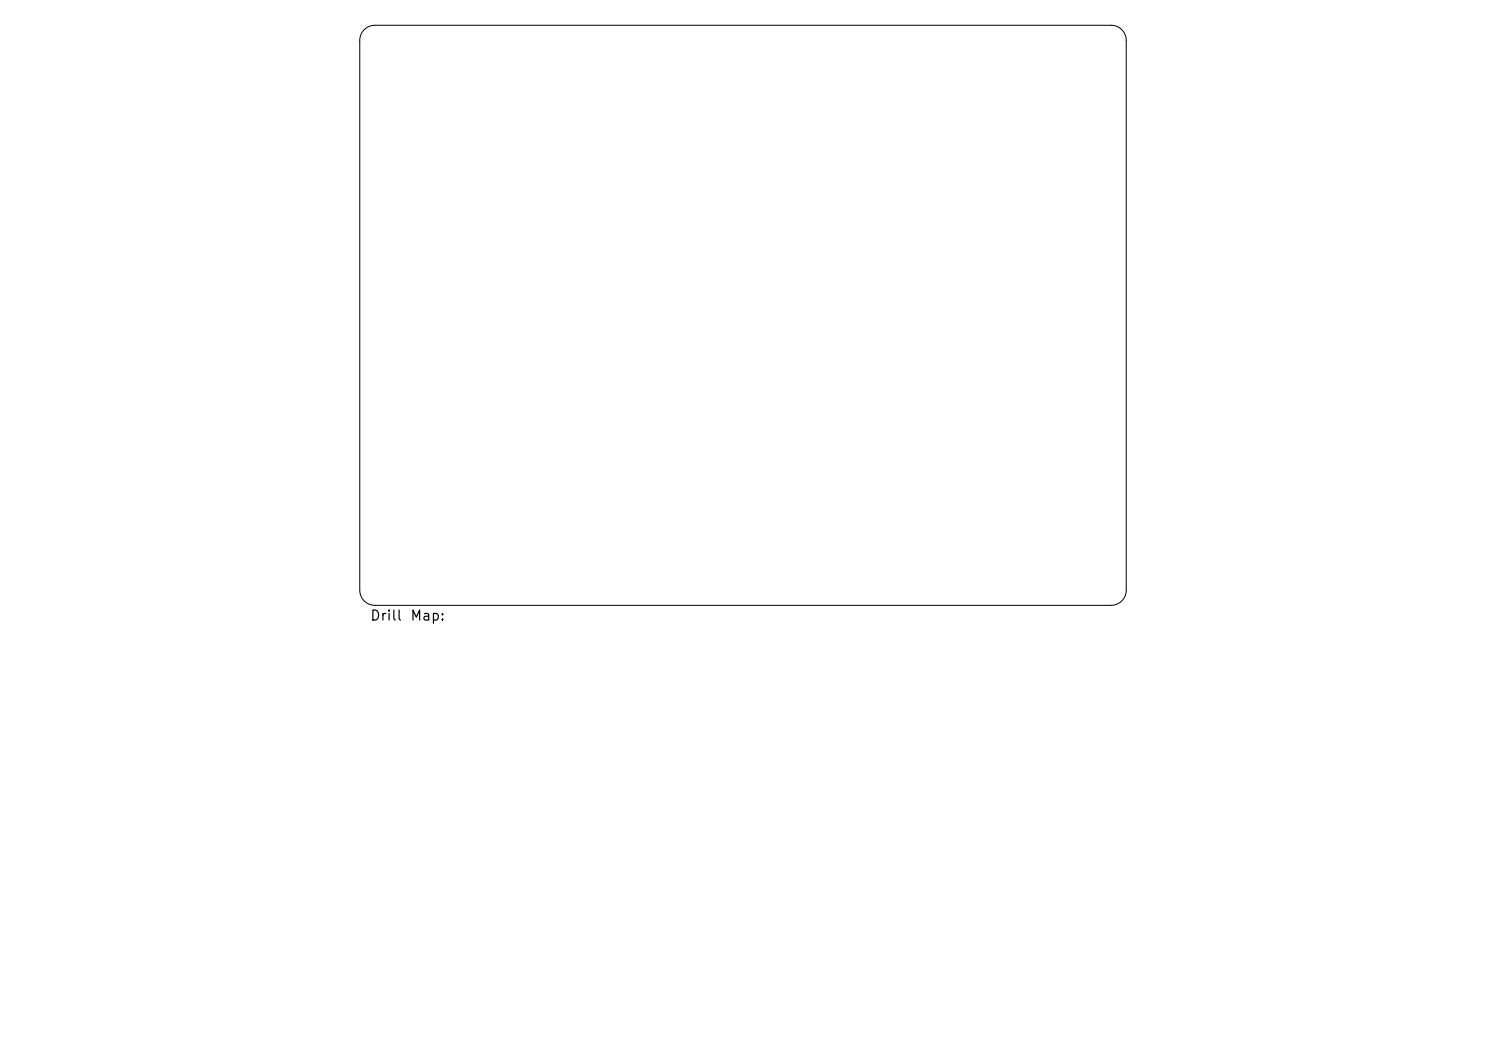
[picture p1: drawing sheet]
<svg xmlns="http://www.w3.org/2000/svg" width="297mm" height="210mm" viewBox="0 0 297 210" stroke-linecap="round" stroke-linejoin="round" font-family="sans-serif">
<defs><g id="words">
<g font-size="2">
<text x="73.9" y="124.5">Drill</text>
<text x="81.9" y="124.5">Map:</text>
</g>
</g></defs>
<path d="M72.8 5.9a3 3 0 0 1 2.1-.8h147.2a3 3 0 0 1 3 3v109.8a3 3 0 0 1-3 3.1h-147.2a3 3 0 0 1-3-3.1v-109.8a3 3 0 0 1 .9-2.2z" fill="none" stroke="#000" stroke-width=".2"/>
<use href="#words"/>
</svg>
